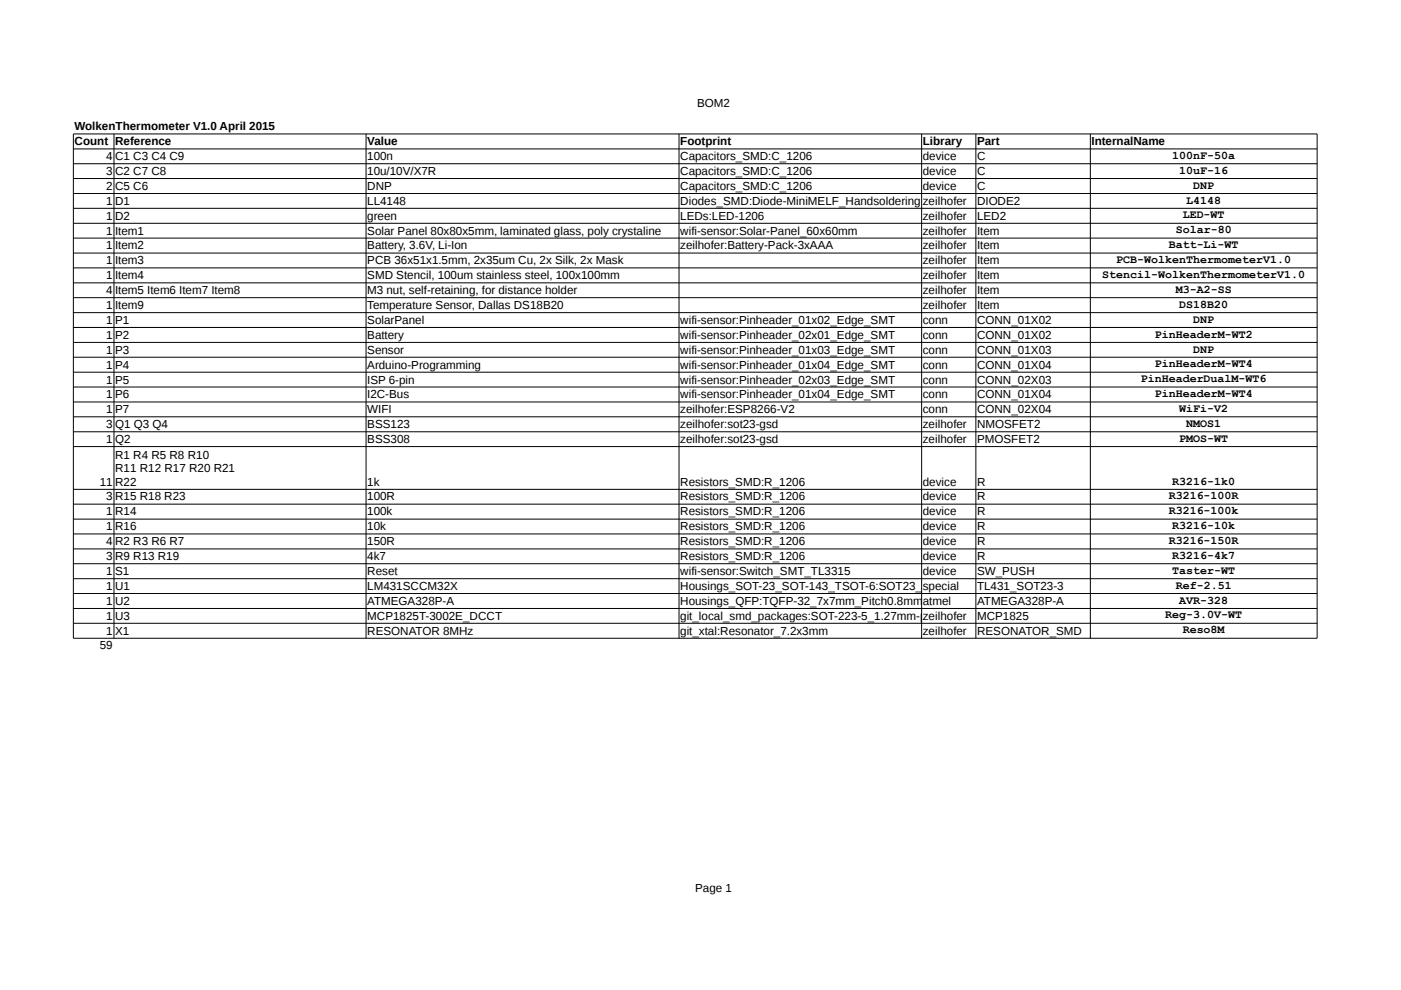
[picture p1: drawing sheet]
<svg xmlns="http://www.w3.org/2000/svg" width="297mm" height="210mm" viewBox="0 0 297 210" stroke-linecap="round" stroke-linejoin="round" font-family="sans-serif">
<defs><g id="words">
<g font-size="2.5">
<text x="147.8" y="22.6">BOM2</text>
<text x="15.8" y="27.6">WolkenThermometer V1.0 April 2015</text>
<text x="15.8" y="30.8">Count</text>
<text x="22.5" y="33.9">4</text>
<text x="24.4" y="30.8">Reference</text>
<text x="24.4" y="33.9">C1 C3 C4 C9</text>
<text x="77.9" y="30.8">Value</text>
<text x="77.9" y="33.9">100n</text>
<text x="144.2" y="30.8">Footprint</text>
<text x="144.2" y="33.9">Capacitors_SMD:C_1206</text>
<text x="195.7" y="30.8">Library</text>
<text x="195.7" y="33.9">device</text>
<text x="207.2" y="30.8">Part</text>
<text x="207.2" y="33.9">C</text>
<text x="231.4" y="30.8">InternalName</text>
<text x="248.5" y="33.7">100nF-50a</text>
<text x="22.5" y="37.1">3</text>
<text x="22.5" y="40.3">2</text>
<text x="24.4" y="37.1">C2 C7 C8</text>
<text x="24.4" y="40.3">C5 C6</text>
<text x="77.9" y="37.1">10u/10V/X7R</text>
<text x="77.9" y="40.3">DNP</text>
<text x="144.2" y="37.1">Capacitors_SMD:C_1206</text>
<text x="144.2" y="40.3">Capacitors_SMD:C_1206</text>
<text x="195.7" y="37.1">device</text>
<text x="195.7" y="40.3">device</text>
<text x="207.2" y="37.1">C</text>
<text x="207.2" y="40.3">C</text>
<text x="250" y="36.9">10uF-16</text>
<text x="253" y="40">DNP</text>
<text x="22.5" y="43.4">1</text>
<text x="22.5" y="46.6">1</text>
<text x="24.4" y="43.4">D1</text>
<text x="24.4" y="46.6">D2</text>
<text x="77.9" y="43.4">LL4148</text>
<text x="77.9" y="46.6">green</text>
<text x="144.2" y="43.4">Diodes_SMD:Diode-MiniMELF_Handsoldering</text>
<text x="144.2" y="46.6">LEDs:LED-1206</text>
<text x="195.7" y="43.4">zeilhofer</text>
<text x="195.7" y="46.6">zeilhofer</text>
<text x="207.2" y="43.4">DIODE2</text>
<text x="207.2" y="46.6">LED2</text>
<text x="250.8" y="46.3">LED-WT</text>
<text x="251.5" y="43.2">L4148</text>
<text x="22.5" y="49.7">1</text>
<text x="22.5" y="52.9">1</text>
<text x="24.4" y="49.7">Item1</text>
<text x="24.4" y="52.9">Item2</text>
<text x="77.9" y="49.7">Solar Panel 80x80x5mm, laminated glass, poly crystaline</text>
<text x="77.9" y="52.9">Battery, 3.6V, Li-Ion</text>
<text x="144.2" y="49.7">wifi-sensor:Solar-Panel_60x60mm</text>
<text x="144.2" y="52.9">zeilhofer:Battery-Pack-3xAAA</text>
<text x="195.7" y="49.7">zeilhofer</text>
<text x="195.7" y="52.9">zeilhofer</text>
<text x="207.2" y="49.7">Item</text>
<text x="207.2" y="52.9">Item</text>
<text x="247.8" y="52.6">Batt-Li-WT</text>
<text x="249.3" y="49.5">Solar-80</text>
<text x="22.5" y="56.1">1</text>
<text x="22.5" y="59.2">1</text>
<text x="24.4" y="56.1">Item3</text>
<text x="24.4" y="59.2">Item4</text>
<text x="77.9" y="56.1">PCB 36x51x1.5mm, 2x35um Cu, 2x Silk, 2x Mask</text>
<text x="77.9" y="59.2">SMD Stencil, 100um stainless steel, 100x100mm</text>
<text x="195.7" y="56.1">zeilhofer</text>
<text x="195.7" y="59.2">zeilhofer</text>
<text x="207.2" y="56.1">Item</text>
<text x="207.2" y="59.2">Item</text>
<text x="233.7" y="58.9">Stencil-WolkenThermometerV1.0</text>
<text x="236.7" y="55.8">PCB-WolkenThermometerV1.0</text>
<text x="22.5" y="62.4">4</text>
<text x="22.5" y="65.5">1</text>
<text x="24.4" y="62.4">Item5 Item6 Item7 Item8</text>
<text x="24.4" y="65.5">Item9</text>
<text x="77.9" y="62.4">M3 nut, self-retaining, for distance holder</text>
<text x="77.9" y="65.5">Temperature Sensor, Dallas DS18B20</text>
<text x="195.7" y="62.4">zeilhofer</text>
<text x="195.7" y="65.5">zeilhofer</text>
<text x="207.2" y="62.4">Item</text>
<text x="207.2" y="65.5">Item</text>
<text x="249.3" y="62.1">M3-A2-SS</text>
<text x="250" y="65.3">DS18B20</text>
<text x="22.5" y="68.7">1</text>
<text x="22.5" y="71.8">1</text>
<text x="24.4" y="68.7">P1</text>
<text x="24.4" y="71.8">P2</text>
<text x="77.9" y="68.7">SolarPanel</text>
<text x="77.9" y="71.8">Battery</text>
<text x="144.2" y="68.7">wifi-sensor:Pinheader_01x02_Edge_SMT</text>
<text x="144.2" y="71.8">wifi-sensor:Pinheader_02x01_Edge_SMT</text>
<text x="195.7" y="68.7">conn</text>
<text x="195.7" y="71.8">conn</text>
<text x="207.2" y="68.7">CONN_01X02</text>
<text x="207.2" y="71.8">CONN_01X02</text>
<text x="244.9" y="71.6">PinHeaderM-WT2</text>
<text x="253" y="68.4">DNP</text>
<text x="22.5" y="75">1</text>
<text x="24.4" y="75">P3</text>
<text x="77.9" y="75">Sensor</text>
<text x="144.2" y="75">wifi-sensor:Pinheader_01x03_Edge_SMT</text>
<text x="195.7" y="75">conn</text>
<text x="207.2" y="75">CONN_01X03</text>
<text x="244.9" y="77.9">PinHeaderM-WT4</text>
<text x="253" y="74.8">DNP</text>
<text x="22.5" y="78.1">1</text>
<text x="22.5" y="81.3">1</text>
<text x="24.4" y="78.1">P4</text>
<text x="24.4" y="81.3">P5</text>
<text x="77.9" y="78.1">Arduino-Programming</text>
<text x="77.9" y="81.3">ISP 6-pin</text>
<text x="144.2" y="78.1">wifi-sensor:Pinheader_01x04_Edge_SMT</text>
<text x="144.2" y="81.3">wifi-sensor:Pinheader_02x03_Edge_SMT</text>
<text x="195.7" y="78.1">conn</text>
<text x="195.7" y="81.3">conn</text>
<text x="207.2" y="78.1">CONN_01X04</text>
<text x="207.2" y="81.3">CONN_02X03</text>
<text x="241.9" y="81.1">PinHeaderDualM-WT6</text>
<text x="22.5" y="84.5">1</text>
<text x="22.5" y="87.6">1</text>
<text x="24.4" y="84.5">P6</text>
<text x="24.4" y="87.6">P7</text>
<text x="77.9" y="84.5">I2C-Bus</text>
<text x="77.9" y="87.6">WIFI</text>
<text x="144.2" y="84.5">wifi-sensor:Pinheader_01x04_Edge_SMT</text>
<text x="144.2" y="87.6">zeilhofer:ESP8266-V2</text>
<text x="195.7" y="84.5">conn</text>
<text x="195.7" y="87.6">conn</text>
<text x="207.2" y="84.5">CONN_01X04</text>
<text x="207.2" y="87.6">CONN_02X04</text>
<text x="244.9" y="84.2">PinHeaderM-WT4</text>
<text x="250" y="87.4">WiFi-V2</text>
<text x="22.5" y="90.8">3</text>
<text x="22.5" y="93.9">1</text>
<text x="24.4" y="90.8">Q1 Q3 Q4</text>
<text x="24.4" y="93.9">Q2</text>
<text x="77.9" y="90.8">BSS123</text>
<text x="77.9" y="93.9">BSS308</text>
<text x="144.2" y="90.8">zeilhofer:sot23-gsd</text>
<text x="144.2" y="93.9">zeilhofer:sot23-gsd</text>
<text x="195.7" y="90.8">zeilhofer</text>
<text x="195.7" y="93.9">zeilhofer</text>
<text x="207.2" y="90.8">NMOSFET2</text>
<text x="207.2" y="93.9">PMOSFET2</text>
<text x="250" y="93.7">PMOS-WT</text>
<text x="251.5" y="90.5">NMOS1</text>
<text x="24.4" y="97.4">R1 R4 R5 R8 R10</text>
<text x="24.4" y="100.2">R11 R12 R17 R20 R21</text>
<text x="21.2" y="103">11</text>
<text x="22.5" y="106.1">3</text>
<text x="24.4" y="106.1">R15 R18 R23</text>
<text x="24.4" y="102.9">R22</text>
<text x="77.9" y="103">1k</text>
<text x="77.9" y="106.1">100R</text>
<text x="144.2" y="103">Resistors_SMD:R_1206</text>
<text x="144.2" y="106.1">Resistors_SMD:R_1206</text>
<text x="195.7" y="103">device</text>
<text x="195.7" y="106.1">device</text>
<text x="207.2" y="103">R</text>
<text x="207.2" y="106.1">R</text>
<text x="247.8" y="105.9">R3216-100R</text>
<text x="248.5" y="102.7">R3216-1k0</text>
<text x="22.5" y="109.3">1</text>
<text x="22.5" y="112.4">1</text>
<text x="24.4" y="109.3">R14</text>
<text x="24.4" y="112.4">R16</text>
<text x="77.9" y="109.3">100k</text>
<text x="77.9" y="112.4">10k</text>
<text x="144.2" y="109.3">Resistors_SMD:R_1206</text>
<text x="144.2" y="112.4">Resistors_SMD:R_1206</text>
<text x="195.7" y="109.3">device</text>
<text x="195.7" y="112.4">device</text>
<text x="207.2" y="109.3">R</text>
<text x="207.2" y="112.4">R</text>
<text x="247.8" y="109">R3216-100k</text>
<text x="248.5" y="112.2">R3216-10k</text>
<text x="22.5" y="115.6">4</text>
<text x="22.5" y="118.7">3</text>
<text x="24.4" y="115.6">R2 R3 R6 R7</text>
<text x="24.4" y="118.7">R9 R13 R19</text>
<text x="77.9" y="115.6">150R</text>
<text x="77.9" y="118.7">4k7</text>
<text x="144.2" y="115.6">Resistors_SMD:R_1206</text>
<text x="144.2" y="118.7">Resistors_SMD:R_1206</text>
<text x="195.7" y="115.6">device</text>
<text x="195.7" y="118.7">device</text>
<text x="207.2" y="115.6">R</text>
<text x="207.2" y="118.7">R</text>
<text x="247.8" y="115.4">R3216-150R</text>
<text x="248.5" y="118.5">R3216-4k7</text>
<text x="22.5" y="121.9">1</text>
<text x="22.5" y="125.1">1</text>
<text x="24.4" y="121.9">S1</text>
<text x="24.4" y="125.1">U1</text>
<text x="77.9" y="121.9">Reset</text>
<text x="77.9" y="125.1">LM431SCCM32X</text>
<text x="144.2" y="121.9">wifi-sensor:Switch_SMT_TL3315</text>
<text x="144.2" y="125.1">Housings_SOT-23_SOT-143_TSOT-6:SOT23_H</text>
<text x="195.7" y="121.9">device</text>
<text x="195.7" y="125.1">special</text>
<text x="207.2" y="121.9">SW_PUSH</text>
<text x="207.2" y="125.1">TL431_SOT23-3</text>
<text x="248.5" y="121.7">Taster-WT</text>
<text x="249.3" y="124.8">Ref-2.51</text>
<text x="22.5" y="128.2">1</text>
<text x="22.5" y="131.4">1</text>
<text x="24.4" y="128.2">U2</text>
<text x="24.4" y="131.4">U3</text>
<text x="77.9" y="128.2">ATMEGA328P-A</text>
<text x="77.9" y="131.4">MCP1825T-3002E_DCCT</text>
<text x="144.2" y="128.2">Housings_QFP:TQFP-32_7x7mm_Pitch0.8mm</text>
<text x="144.2" y="131.4">git_local_smd_packages:SOT-223-5_1.27mm-pzeilhofer</text>
<text x="195.7" y="128.2">atmel</text>
<text x="207.2" y="128.2">ATMEGA328P-A</text>
<text x="207.2" y="131.4">MCP1825</text>
<text x="247.1" y="131.1">Reg-3.0V-WT</text>
<text x="250" y="128">AVR-328</text>
<text x="21.2" y="137.7">59</text>
<text x="22.5" y="134.5">1</text>
<text x="24.4" y="134.5">X1</text>
<text x="77.9" y="134.5">RESONATOR 8MHz</text>
<text x="144.2" y="134.5">git_xtal:Resonator_7.2x3mm</text>
<text x="195.7" y="134.5">zeilhofer</text>
<text x="207.2" y="134.5">RESONATOR_SMD</text>
<text x="250.8" y="134.3">Reso8M</text>
<text x="147.4" y="189.1">Page 1</text>
</g>
</g></defs>
<g fill="none" stroke="#000" stroke-width=".21">
<path d="M15.6 28.4h263.7v106.9h-263.7zM15.6 31.6h263.7M15.6 34.7h263.7M15.6 37.9h263.7M24.2 28.4v106.9M77.6 28.4v106.9M144 28.4v106.9M195.4 28.4v106.9M206.9 28.4v106.9M231.2 28.4v106.9M15.6 41h263.7M15.6 44.2h263.7"/>
<path d="M15.6 47.3h263.7M15.6 50.5h263.7M15.6 53.7h263.7M15.6 56.8h263.7M15.6 60h263.7M15.6 63.1h263.7M15.6 66.3h263.7M15.6 69.4h263.7M15.6 72.6h263.7M15.6 75.7h263.7M15.6 78.9h263.7M15.6 82.1h263.7"/>
<path d="M15.6 85.2h263.7M15.6 88.4h263.7M15.6 91.5h263.7M15.6 94.7h263.7M15.6 103.8h263.7M15.6 106.9h263.7M15.6 110.1h263.7M15.6 113.2h263.7M15.6 116.4h263.7M15.6 119.5h263.7M15.6 122.7h263.7M15.6 125.8h263.7"/>
<path d="M15.6 129h263.7M15.6 132.2h263.7"/>
</g>
<use href="#words"/>
</svg>
